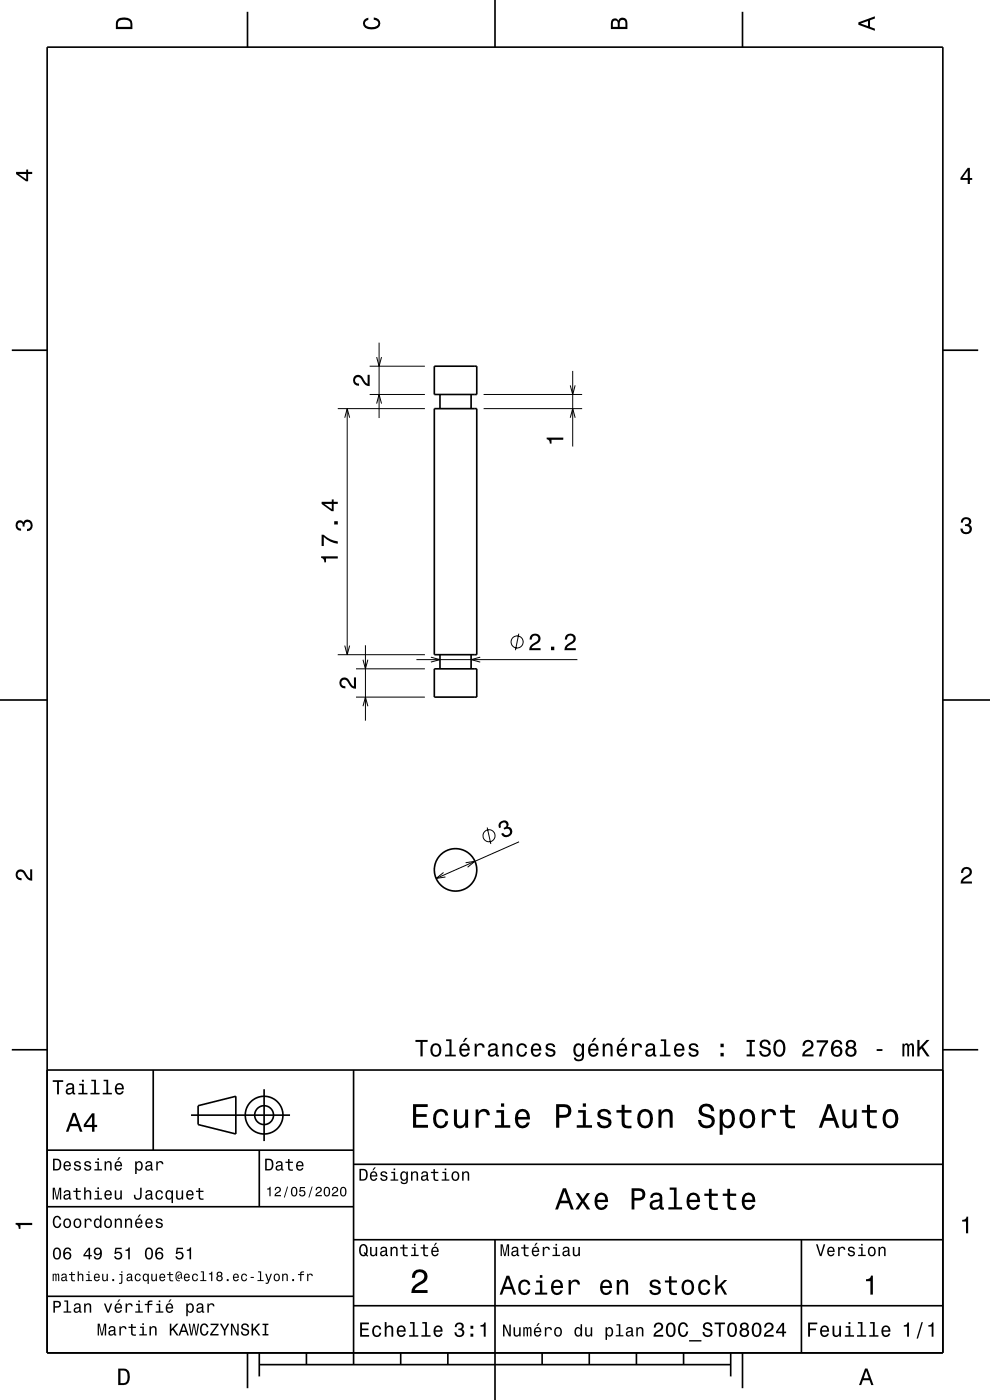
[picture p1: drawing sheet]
<svg xmlns="http://www.w3.org/2000/svg" width="210mm" height="297mm" viewBox="0 0 210 297" stroke-linecap="round" stroke-linejoin="round" font-family="sans-serif">
<g fill="none" stroke="#000" stroke-width=".21">
<path d="M78.4 77.7h11.7M79.9 75.8l.5 1.9 .5-1.9M80.4 72.7v16M121.5 78.7v16M71.6 86.7h18.5M73.1 88.6l.5-1.9 .6 1.9M73.6 86.7v52.2M78.4 83.7h11.7M79.9 85.6l.5-1.9 .5 1.9M102.6 83.7h20.9M102.6 86.7h20.9M121 88.6l.5-1.9 .5 1.9"/>
<path d="M121 81.8l.5 1.9 .5-1.9M71.6 138.9h18.5M73.1 137l.5 1.9 .6-1.9M77 140l.5 1.9 .5-1.9M77.5 136.9v16M88.3 139.9h34.2M91.4 139.4l1.9 .5-1.9 .6M101.9 139.4l-2 .5 2 .6M110 134.4l-.7 3.5M75.5 147.9h14.6M75.5 141.9h14.6M77 149.8l.5-1.9 .5 1.9"/>
<path d="M103.3 175.6l.8 3.4M110.1 178.6l-17.6 7.8M94.1 185.1l-1.6 1.3 2-.4M98.8 183l1.9-.3-1.5 1.3"/>
<circle cx="109.7" cy="136.2" r="1.28"/>
<circle cx="103.7" cy="177.3" r="1.28"/>
</g>
<g fill="none" stroke="#000" stroke-width=".35">
<path d="M10 10h190v277h-190zM52.5 2.5v7.5M105 0v10M157.5 2.5v7.5M2.5 74.3h7.5M92.1 77.7h9v6h-9zM200 74.3h7.5M92.1 86.7h9v52.2h-9zM93.3 83.7v3M99.9 83.7v3M93.3 138.9v3M99.9 138.9v3"/>
<path d="M0 148.5h10M92.1 141.9h9v6h-9zM200 148.5h10M2.5 222.7h7.5M10 227h190M32.5 227v17M40.5 236.6h21M42 234.6l8-2v8l-8-2zM56 231.1v11M75 227v62.5M200 222.7h7.5M10 244h65"/>
<path d="M10 256h65M55 244v12M75 247h125M10 275h65M75 277h125M75 263h125M105 263v34M170 263v24M52.5 287v7.5M55 289.5h100M55 287v5M65 287v2.5"/>
<path d="M85 287v2.5M95 287v2.5M115 287v2.5M125 287v2.5M135 287v2.5M145 287v2.5M155 287v5M157.5 287v7.5"/>
<circle cx="96.6" cy="184.5" r="4.5"/>
<circle cx="56" cy="236.6" r="2"/>
<circle cx="56" cy="236.6" r="4"/>
</g>
<g fill="#000">
<path d="M25 4a2.2 2.2 0 0 0-.4 2.2h3.5v-1.2a1.42 1.42 0 0 0-1.8-1.3zM25.3 4.4a2.13 2.13 0 0 1 2.3 .3l.1 1h-2.7l.1-1z" fill-rule="evenodd"/>
<path d="M77.3 4.2l.8-.4v.4a.7 .7 0 0 0-.7 .5 .7 .7 0 0 0 .4 .8 1.7 1.7 0 0 0 2.5-.5 .9 .9 0 0 0-1-.8v-.5a1.24 1.24 0 0 1 1.4 1.1 1.24 1.24 0 0 1-1.1 1.4 2.22 2.22 0 0 1-2.5-.7l-.1-.5z" fill-rule="evenodd"/>
<path d="M129.8 4.2l-.2 .7v1.3h3.5v-1.4a.98 .98 0 0 0-.8-1 .98 .98 0 0 0-1.1 .6 .83 .83 0 0 0-1.4-.2zM130.1 4.5a.54 .54 0 0 1 .7-.1 .54 .54 0 0 1 .2 .6v.7h-1zM131.6 4.4a.62 .62 0 0 1 .7-.1 .62 .62 0 0 1 .4 .6v.8h-1.2z" fill-rule="evenodd"/>
<path d="M182.1 4.7v.6l3.5 1.2v-.4l-1-.4v-1.4l1-.4v-.4zM182.6 5l1.5-.5v1z" fill-rule="evenodd"/>
<path d="M3.4 36.5v.4l2.1 1.6h.5v-1.6h.8v-.4h-.8v-.5h-.4v.5zM4 36.9h1.6v1.1z" fill-rule="evenodd"/>
<path d="M205.3 35.6l-1.6 2.1v.5h1.6v.8h.4v-.8h.5v-.4h-.5v-2.2zM205.3 36.2v1.6h-1.1z" fill-rule="evenodd"/>
<path d="M75.2 79.8a1.22 1.22 0 0 1 2 .8l.3 .5 .5 .3v-1.9h.4v2.4a1.8 1.8 0 0 1-1.7-1.4 .71 .71 0 0 0-.9-.5 .71 .71 0 0 0-.5 .9 .71 .71 0 0 0 .9 .5v.4a1.19 1.19 0 0 1-1.2-.6 1.19 1.19 0 0 1 .2-1.4z" fill-rule="evenodd"/>
<path d="M116 92.8h3.5v.5h-2.5v.8h-.4a.78 .78 0 0 0-.6-.9z" fill-rule="evenodd"/>
<path d="M3.6 110.6a.86 .86 0 0 1 1.4 .2 1.06 1.06 0 0 1 1.2-.5 1.06 1.06 0 0 1 .7 1.2 1.1 1.1 0 0 1-1.2 1.2v-.5a.71 .71 0 0 0 .8-1 .71 .71 0 0 0-1.3-.1v.6h-.4a.61 .61 0 0 0-.3-.8 .61 .61 0 0 0-.8 .3 .61 .61 0 0 0 .2 .8l.6 .1v.5a1.15 1.15 0 0 1-1.2-.7 1.15 1.15 0 0 1 .3-1.3z" fill-rule="evenodd"/>
<path d="M68.1 118v.4a.77 .77 0 0 1 .7 .9h.4v-.8h2.4v-.5zM68.2 113.4v2.4h.5v-1.9a5.2 5.2 0 0 0 2.9 1.5v-.6a5.3 5.3 0 0 1-3-1.4zM70.9 110.6v.7h.7v-.7zM68.2 106.5v.4l2.1 1.5h.5v-1.5h.8v-.4h-.8v-.5h-.4v.5zM68.8 106.9h1.6v1.1z" fill-rule="evenodd"/>
<path d="M204.1 110a1.08 1.08 0 0 1 1.4-.2 1.08 1.08 0 0 1 .4 1.3l-.3 .3a1.06 1.06 0 0 1 .5 1.2 1.06 1.06 0 0 1-1.2 .7 1.1 1.1 0 0 1-1.2-1.2h.5a.71 .71 0 0 0 1 .8 .71 .71 0 0 0 .1-1.3h-.6v-.4a.61 .61 0 0 0 .8-.3 .61 .61 0 0 0-.2-.8 .61 .61 0 0 0-.9 .2l-.1 .6h-.5z" fill-rule="evenodd"/>
<path d="M112.7 134.7l-.4 1h.5a.7 .7 0 0 1 .5-.9 .7 .7 0 0 1 .9 .5 .7 .7 0 0 1-.5 .9 1.8 1.8 0 0 0-1.4 1.7h2.4v-.4h-1.9a2.23 2.23 0 0 1 1.4-1.2 1.13 1.13 0 0 0 .1-1.6 1.13 1.13 0 0 0-1.6 0zM116.9 137.2v.7h.7v-.7zM120.1 134.7l-.3 1h.5a.7 .7 0 0 1 .5-.9 .7 .7 0 0 1 .8 .5 .7 .7 0 0 1-.5 .9 1.8 1.8 0 0 0-1.4 1.7h2.4v-.4h-1.9a2.23 2.23 0 0 1 1.5-1.2 1.13 1.13 0 0 0 .1-1.6 1.13 1.13 0 0 0-1.7 0z" fill-rule="evenodd"/>
<path d="M72.3 144a1.22 1.22 0 0 1 2 .8l.3 .5 .5 .3v-1.9h.4v2.4a1.8 1.8 0 0 1-1.7-1.4 .71 .71 0 0 0-.9-.5 .71 .71 0 0 0-.5 .9 .71 .71 0 0 0 .9 .5v.4a1.18 1.18 0 0 1-1.2-.6 1.18 1.18 0 0 1 .2-1.4z" fill-rule="evenodd"/>
<path d="M106 174.4a.97 .97 0 0 1 1.3-.3 .97 .97 0 0 1 .4 1.3 1.06 1.06 0 0 1 1 1 1.06 1.06 0 0 1-.8 1.1 1.1 1.1 0 0 1-1.6-.6l.4-.2a.71 .71 0 0 0 1.3 .3 .71 .71 0 0 0-.5-1.2l-.5 .2-.2-.4a.61 .61 0 0 0 .6-.5 .61 .61 0 0 0-.5-.7 .61 .61 0 0 0-.7 .5l.1 .6-.4 .2a1.06 1.06 0 0 1 .1-1.3z" fill-rule="evenodd"/>
<path d="M3.6 184.7a1.22 1.22 0 0 1 2 .8l.4 .5 .4 .3v-1.9h.4v2.4a1.8 1.8 0 0 1-1.7-1.4 .71 .71 0 0 0-.9-.5 .71 .71 0 0 0-.5 .9 .71 .71 0 0 0 .9 .5v.4a1.19 1.19 0 0 1-1.2-.6 1.19 1.19 0 0 1 .2-1.4z" fill-rule="evenodd"/>
<path d="M204.2 184.2a1.18 1.18 0 0 1 1.9 .3 1.18 1.18 0 0 1-1 1.7l-.5 .4-.3 .4h1.9v.4h-2.4a1.81 1.81 0 0 1 1.4-1.7 .71 .71 0 0 0 .5-.9 .71 .71 0 0 0-.9-.5 .71 .71 0 0 0-.5 .9h-.5z" fill-rule="evenodd"/>
<path d="M11.2 229.2v.3h.9v2.7h.4v-2.7h.9v-.3zM14.3 230l-.3 .5h.4a.47 .47 0 0 1 .6-.4 .47 .47 0 0 1 .3 .6l-.2 .1a.84 .84 0 0 0-1 .2 .84 .84 0 0 0 0 1.1 .9 .9 0 0 0 1.3-.2l.1 .2 .5 .1v-.3l-.3-.1v-.1v-1.2a.87 .87 0 0 0-.6-.7 .87 .87 0 0 0-.8 .2zM14.4 231.3l.9-.3a.66 .66 0 0 1-.1 .7 .66 .66 0 0 1-.8 .1zM16.8 229.9v.3h.6v1.6h-.8v.4h2v-.4h-.8v-1.9zM17.4 229.1v.4h.4v-.4zM19.4 229.1v.3h.6v2.4h-.8v.4h1.9v-.4h-.7v-2.7zM22 229.1v.3h.6v2.4h-.8v.4h1.9v-.4h-.7v-2.7zM24.6 230.1a1.32 1.32 0 0 0 .7 2.1 .9 .9 0 0 0 .9-.7h-.3l-.2 .3-.4 .1a.65 .65 0 0 1-.5-.8h1.5a1 1 0 0 0-.4-1.2 1 1 0 0 0-1.3 .2zM24.9 230.3a.57 .57 0 0 1 .7-.1 .57 .57 0 0 1 .3 .6h-1.1z" fill-rule="evenodd"/>
<path d="M87.6 234.2v5h3.2v-.6h-2.5v-1.7h2.2v-.6h-2.2v-1.5h2.4v-.6zM92.3 235.8a2.6 2.6 0 0 0 .5 3.4 1.59 1.59 0 0 0 2.3-1.3h-.6a.95 .95 0 0 1-.9 .9 .95 .95 0 0 1-1-.8 1.59 1.59 0 0 1 .9-2.2 .85 .85 0 0 1 .9 .9h.7a1.56 1.56 0 0 0-1.1-1.4 1.56 1.56 0 0 0-1.7 .5zM96.3 235.4v2.5a1.27 1.27 0 0 0 .9 1.4 1.27 1.27 0 0 0 1.5-.6v.5h.6v-3.8h-.6v2.2a.92 .92 0 0 1-.6 1.1 .92 .92 0 0 1-1.1-.4l-.1-2.9zM100.9 235.4v3.8h.6v-2.2a.95 .95 0 0 1 .5-1.1 .95 .95 0 0 1 1.2 .3l.1 .4h.6a1.28 1.28 0 0 0-1-1.3 1.28 1.28 0 0 0-1.4 .7v-.6zM105.3 235.5v.5h1v2.7h-1.3v.5h3.2v-.5h-1.3v-3.2zM106.3 234.1v.7h.6v-.7zM109.7 235.8a2.63 2.63 0 0 0 .4 3.4 1.58 1.58 0 0 0 2.2-1.1h-.6l-.3 .5-.5 .2a1.08 1.08 0 0 1-1-1.3h2.5a1.66 1.66 0 0 0-.7-2 1.66 1.66 0 0 0-2 .3zM110.2 236.1a.94 .94 0 0 1 1.1-.2 .94 .94 0 0 1 .5 1.1h-1.9zM118 234.2v5h.6v-2.1h.8a1.47 1.47 0 0 0 1.8-1.2 1.47 1.47 0 0 0-1.5-1.7zM118.6 234.9a1.6 1.6 0 0 1 1.9 .4 .86 .86 0 0 1-.1 .9 .86 .86 0 0 1-.9 .3h-.9zM122.6 235.5v.5h1v2.7h-1.3v.5h3.3v-.5h-1.3v-3.2zM123.6 234.1v.7h.7v-.7zM127.1 235.6a1.08 1.08 0 0 0-.3 1.2 1.08 1.08 0 0 0 1 .7l1.1 .3a.56 .56 0 0 1 .2 .6 .56 .56 0 0 1-.5 .4 .96 .96 0 0 1-1.4-.8h-.6a1.6 1.6 0 0 0 1.3 1.4 1.6 1.6 0 0 0 1.7-.8 1.12 1.12 0 0 0-1-1.6l-1.1-.3-.2-.4a.87 .87 0 0 1 .9-.5 .87 .87 0 0 1 .8 .6h.6a1.4 1.4 0 0 0-2.1-1.1zM131.9 234.4v1.1h-1.1v.5h1.1v2.6l.2 .4 .4 .3h1.4v-.5a.98 .98 0 0 1-1.4-.5v-2.3h1.4v-.5h-1.4v-1.1zM135.6 235.8a2.56 2.56 0 0 0 .5 3.4 1.72 1.72 0 0 0 1.8-.2 1.72 1.72 0 0 0 .6-1.7 1.7 1.7 0 0 0-.9-1.9 1.7 1.7 0 0 0-2 .4zM136.1 236.2a.96 .96 0 0 1 1-.4 .96 .96 0 0 1 .7 .9 1.59 1.59 0 0 1-1 2.1 1.19 1.19 0 0 1-1-1.5zM139.7 235.4v3.8h.6v-2.2a.97 .97 0 0 1 .5-1 .97 .97 0 0 1 1.1 .1l.2 .7v2.4h.6v-2.5a1.27 1.27 0 0 0-.9-1.4 1.27 1.27 0 0 0-1.5 .7v-.6zM148.6 234.5a1.38 1.38 0 0 0-.3 1.6 1.38 1.38 0 0 0 1.3 .8 1.26 1.26 0 0 1 1.4 1 1.15 1.15 0 0 1-1.3 .9 1.15 1.15 0 0 1-1-1.2h-.6a1.8 1.8 0 0 0 1.7 1.8 1.8 1.8 0 0 0 1.8-1.6 1.46 1.46 0 0 0-1.5-1.4 1.02 1.02 0 0 1-1.2-.9 .99 .99 0 0 1 1.1-.8 .99 .99 0 0 1 .9 1h.6a1.67 1.67 0 0 0-1-1.6 1.67 1.67 0 0 0-1.9 .4zM152.7 235.4v5.3h.6v-2a1.32 1.32 0 0 0 1.4 .7 1.32 1.32 0 0 0 1.1-1.2 2.43 2.43 0 0 0-.8-2.8 1.22 1.22 0 0 0-1.7 .6v-.6zM153.6 236.2a.89 .89 0 0 1 .9-.4 .89 .89 0 0 1 .7 .9 1.61 1.61 0 0 1-.9 2.1 1.19 1.19 0 0 1-1-1.5zM157.3 235.8a2.56 2.56 0 0 0 .5 3.4 1.72 1.72 0 0 0 1.8-.2 1.72 1.72 0 0 0 .6-1.7 1.7 1.7 0 0 0-.9-1.9 1.7 1.7 0 0 0-2 .4zM157.8 236.2a.96 .96 0 0 1 1-.4 .96 .96 0 0 1 .7 .9 1.59 1.59 0 0 1-1 2.1 1.19 1.19 0 0 1-1-1.5zM161.6 235.4v3.8h.6v-2.2a.95 .95 0 0 1 .6-1.1 .95 .95 0 0 1 1.1 .3l.1 .4h.6a1.28 1.28 0 0 0-1-1.3 1.28 1.28 0 0 0-1.4 .7v-.6zM166.6 234.4v1.1h-1.1v.5h1.1v2.6l.2 .4 .4 .3h1.4v-.5a.97 .97 0 0 1-1.4-.5v-2.3h1.4v-.5h-1.4v-1.1zM175.5 234.2l-1.8 5h.6l.6-1.4h2l.5 1.4h.7l-1.9-5zM175.9 235l.7 2.2h-1.5zM178.7 235.4v2.5a1.27 1.27 0 0 0 .9 1.4 1.27 1.27 0 0 0 1.5-.6v.5h.6v-3.8h-.6v2.2a.92 .92 0 0 1-.6 1.1 .92 .92 0 0 1-1.1-.4l-.1-2.9zM183.9 234.4v1.1h-1.1v.5h1.1v2.6l.2 .4 .5 .3h1.4v-.5a.97 .97 0 0 1-1.4-.5l-.1-2.3h1.5v-.5h-1.5v-1.1zM187.7 235.8a2.56 2.56 0 0 0 .5 3.4 1.72 1.72 0 0 0 1.8-.2 1.72 1.72 0 0 0 .6-1.7 1.7 1.7 0 0 0-.9-1.9 1.7 1.7 0 0 0-2 .4zM188.1 236.2a.96 .96 0 0 1 1-.4 .96 .96 0 0 1 .7 .9 1.58 1.58 0 0 1-.9 2.1 1.19 1.19 0 0 1-1-1.5z" fill-rule="evenodd"/>
<path d="M88.1 220.6v.4h1.1v3.1h.5v-3.1h1v-.4zM91.6 221.7a1.53 1.53 0 0 0 .9 2.5 1.48 1.48 0 0 0 1.1-1.4 1.48 1.48 0 0 0-1.1-1.5l-.5 .1zM91.9 222a.67 .67 0 0 1 .7-.3 .67 .67 0 0 1 .5 .6 1.11 1.11 0 0 1-.6 1.5 1.17 1.17 0 0 1-.6-1.8zM94.6 220.5v.4h.7v2.8h-.9v.4h2.3v-.4h-.9v-3.2zM98.7 220.2l-.5 .8h.3l.7-.8zM97.7 221.7a1.55 1.55 0 0 0 .8 2.5 1.06 1.06 0 0 0 1.1-.9h-.4l-.3 .4-.3 .1a.76 .76 0 0 1-.7-.9h1.7a1.17 1.17 0 0 0-.4-1.4 1.17 1.17 0 0 0-1.5 .2zM98.1 221.9a.66 .66 0 0 1 .8-.1 .66 .66 0 0 1 .3 .7h-1.3zM100.7 221.4v2.7h.4v-1.5a.66 .66 0 0 1 .4-.8 .66 .66 0 0 1 .8 .2l.1 .2h.4a.89 .89 0 0 0-.7-.9 .89 .89 0 0 0-1 .6v-.5zM103.8 221.5l-.2 .7h.4a.55 .55 0 0 1 .7-.5 .55 .55 0 0 1 .3 .7l-.2 .1a.98 .98 0 0 0-1.1 .3 .98 .98 0 0 0 0 1.2 1.06 1.06 0 0 0 1.5-.2l.1 .3h.5v-.3l-.2-.1v-.2v-1.4a1.02 1.02 0 0 0-1.8-.6zM104 223.1l1.1-.4a.77 .77 0 0 1-.2 .9 .77 .77 0 0 1-.9 .1l-.1-.3zM106.6 221.4v2.7h.4v-1.6a.64 .64 0 0 1 .4-.7 .64 .64 0 0 1 .8 .3l.1 2h.4v-1.8a.89 .89 0 0 0-.6-1 .89 .89 0 0 0-1.1 .5v-.4zM109.9 221.7a1.53 1.53 0 0 0 .8 2.5 1.07 1.07 0 0 0 1.1-1.1h-.4a.67 .67 0 0 1-.7 .7 .67 .67 0 0 1-.7-.6 1.11 1.11 0 0 1 .7-1.5 .6 .6 0 0 1 .7 .6h.4a1.09 1.09 0 0 0-.8-1 1.09 1.09 0 0 0-1.1 .4zM112.9 221.7a1.55 1.55 0 0 0 .8 2.5 1.06 1.06 0 0 0 1.1-.9h-.5l-.2 .4-.4 .1a.76 .76 0 0 1-.6-.9h1.7a1.17 1.17 0 0 0-.5-1.4 1.17 1.17 0 0 0-1.4 .2zM113.2 221.9a.66 .66 0 0 1 .8-.1 .66 .66 0 0 1 .4 .7h-1.3zM116 221.5a.76 .76 0 0 0-.2 .9 .76 .76 0 0 0 .7 .5l.9 .3a.63 .63 0 0 1-.6 .7 .63 .63 0 0 1-.7-.6h-.4a1.07 1.07 0 0 0 1.2 .9 1.07 1.07 0 0 0 .9-1.2l-.4-.4-1.1-.3a.54 .54 0 0 1 .4-.7 .54 .54 0 0 1 .6 .5h.5a1.03 1.03 0 0 0-.7-.8 1.03 1.03 0 0 0-1.1 .2zM121.9 221.7a1.57 1.57 0 0 0 .8 2.5l.4-.1 .4-.4a.73 .73 0 0 1-.4 1 .73 .73 0 0 1-.9-.3h-.5a1.1 1.1 0 0 0 1.3 .8 1.1 1.1 0 0 0 .9-1.2v-2.6h-.4v.4l-.4-.4a.9 .9 0 0 0-1.2 .3zM122.2 222a.63 .63 0 0 1 .7-.3 .63 .63 0 0 1 .5 .6 1.11 1.11 0 0 1-.7 1.5 1.19 1.19 0 0 1-.5-1.8zM126 220.2l-.5 .8h.3l.7-.8zM125 221.7a1.54 1.54 0 0 0 .8 2.5 1.05 1.05 0 0 0 1.1-.9h-.4l-.2 .4-.4 .1a.76 .76 0 0 1-.7-.9h1.8a1.16 1.16 0 0 0-.5-1.4 1.16 1.16 0 0 0-1.5 .2zM125.4 221.9a.66 .66 0 0 1 .8-.1 .66 .66 0 0 1 .3 .7h-1.3zM127.8 221.4v2.7h.5v-1.6a.64 .64 0 0 1 .4-.7 .64 .64 0 0 1 .8 .3v2h.4v-1.8a.89 .89 0 0 0-.6-1 .89 .89 0 0 0-1 .5v-.4zM132.1 220.2l-.5 .8h.3l.7-.8zM131.1 221.7a1.54 1.54 0 0 0 .8 2.5 1.06 1.06 0 0 0 1.1-.9h-.4l-.3 .4-.3 .1a.76 .76 0 0 1-.7-.9h1.7a1.17 1.17 0 0 0-.4-1.4 1.17 1.17 0 0 0-1.5 .2zM131.5 221.9a.66 .66 0 0 1 .8-.1 .66 .66 0 0 1 .3 .7h-1.3zM134.1 221.4v2.7h.4v-1.5a.66 .66 0 0 1 .4-.8 .66 .66 0 0 1 .8 .2l.1 .2h.4a.89 .89 0 0 0-.7-.9 .89 .89 0 0 0-1 .6v-.5zM137.2 221.5l-.2 .7h.4a.55 .55 0 0 1 .7-.5 .55 .55 0 0 1 .3 .7l-.2 .1a1 1 0 0 0-1 .2 1 1 0 0 0-.3 1 .94 .94 0 0 0 1.7 .1l.1 .3h.5v-.3l-.2-.1v-1.6a1.02 1.02 0 0 0-1.8-.6zM137.4 223.1l1.1-.4a.77 .77 0 0 1-.2 .9 .77 .77 0 0 1-.9 .1zM140.2 220.5v.4h.7v2.8h-.9v.4h2.2v-.4h-.9v-3.2zM143.3 221.7a1.55 1.55 0 0 0 .8 2.5 1.06 1.06 0 0 0 1-.9h-.4l-.2 .4-.4 .1a.76 .76 0 0 1-.7-.9h1.8a1.17 1.17 0 0 0-.5-1.4 1.17 1.17 0 0 0-1.4 .2zM143.6 221.9a.66 .66 0 0 1 .8-.1 .66 .66 0 0 1 .3 .7h-1.3zM146.3 221.5a.76 .76 0 0 0-.2 .9 .76 .76 0 0 0 .7 .5l.9 .3a.63 .63 0 0 1-.6 .7 .63 .63 0 0 1-.6-.6h-.5a1.07 1.07 0 0 0 1.2 .9 1.07 1.07 0 0 0 .9-1.2l-.4-.4-1.1-.3a.54 .54 0 0 1 .5-.7 .54 .54 0 0 1 .6 .5h.4a1.03 1.03 0 0 0-.7-.8 1.03 1.03 0 0 0-1.1 .2zM152.8 223.4v.7h.7v-.7zM152.8 221.4v.8h.7v-.8zM158.4 220.6v.4h.6v2.7h-.6v.4h1.7v-.4h-.6v-2.7h.6v-.4zM161.4 220.8a.96 .96 0 0 0-.2 1.1 .96 .96 0 0 0 .9 .6 .77 .77 0 0 1 .9 .9 .84 .84 0 0 1-.9 .3 .84 .84 0 0 1-.6-.7h-.5a1.21 1.21 0 0 0 1.5 1.2 1.21 1.21 0 0 0 .8-1.8l-1.2-.4a.58 .58 0 0 1-.4-.8 .58 .58 0 0 1 .8-.2l.4 .3 .1 .4h.4a1.16 1.16 0 0 0-.7-1.2 1.16 1.16 0 0 0-1.3 .3zM164.4 221a2.53 2.53 0 0 0 .4 3.1 1.21 1.21 0 0 0 1.7-1 1.93 1.93 0 0 0-.9-2.6l-.8 .1zM165 221l.3-.1a1.7 1.7 0 0 1 .4 2.8l-.4 .1a1.68 1.68 0 0 1-.3-2.8zM170.6 220.9l-.4 1h.5a.71 .71 0 0 1 .5-.9 .71 .71 0 0 1 .9 .5 .71 .71 0 0 1-.5 .9 1.8 1.8 0 0 0-1.4 1.7h2.4v-.4h-1.9a2.23 2.23 0 0 1 1.4-1.2 1.13 1.13 0 0 0 .1-1.7 1.13 1.13 0 0 0-1.6 .1zM173.2 220.7v.4h2a5.2 5.2 0 0 0-1.5 3h.5a5.2 5.2 0 0 1 1.5-3v-.4zM176.8 220.9l-.5 .8a1.75 1.75 0 0 0 1.2 2.5 1.15 1.15 0 0 0 1.2-1.6 1.15 1.15 0 0 0-2-.3 1.02 1.02 0 0 1 .9-1.3 .58 .58 0 0 1 .6 .6h.5a1.11 1.11 0 0 0-.8-1 1.11 1.11 0 0 0-1.1 .3zM176.7 223.1a.75 .75 0 0 1 1.5 0 .75 .75 0 0 1-1.5 0zM179.7 220.8a.83 .83 0 0 0 .2 1.4 1.11 1.11 0 0 0-.5 1.6 1.11 1.11 0 0 0 1.6 .3 1.03 1.03 0 0 0 .7-.9 1.03 1.03 0 0 0-.6-1 .89 .89 0 0 0 .4-1.1 .89 .89 0 0 0-1-.5zM179.8 223.1a.71 .71 0 0 1 1.4 0 .71 .71 0 0 1-1.4 0zM179.9 221.6a.6 .6 0 0 1 1.2 0 .6 .6 0 0 1-1.2 0zM186 222.6v.4h1.2v-.4zM191.4 221.4v2.7h.4l.1-2.1 .2-.3h.2l.1 .3 .1 2.1h.3l.1-2.1 .3-.3 .2 .1 .1 .4v1.9h.4v-1.9a.69 .69 0 0 0-.6-.9l-.5 .4-.2-.3-.3-.1-.5 .4v-.3zM194.6 220.6v3.5h.5v-1.2l.4-.5 1.1 1.7h.6l-1.4-2 1.4-1.5h-.6l-1.5 1.6v-1.6z" fill-rule="evenodd"/>
<path d="M3.3 259.4h3.5v.5h-2.5v.8h-.3a.77 .77 0 0 0-.7-.9z" fill-rule="evenodd"/>
<path d="M11.2 252v2.5h.3v-2.3l.4 2.3h.3l.5-2.3v2.3h.3v-2.5h-.5l-.4 2.2-.5-2.2zM13.7 252.6l-.2 .5h.3a.39 .39 0 0 1 .5-.4 .39 .39 0 0 1 .3 .6h-.2a.65 .65 0 0 0-.9 .4 .65 .65 0 0 0 .5 .8l.7-.3v.2l.4 .1v-.3h-.1l-.1-1.1a.72 .72 0 0 0-.4-.6 .72 .72 0 0 0-.8 .1zM13.8 253.7l.8-.2a.55 .55 0 0 1-.1 .6 .55 .55 0 0 1-.7 .1zM16.1 252v.6h-.5v.3h.5v1.3a.75 .75 0 0 0 1 .3v-.3a.48 .48 0 0 1-.7-.2v-1.1h.7v-.3h-.7v-.6zM17.8 251.9v2.6h.4v-1.1a.45 .45 0 0 1 .3-.7 .45 .45 0 0 1 .5 .6v1.2h.3v-1.3a.63 .63 0 0 0-.4-.7 .63 .63 0 0 0-.7 .3v-.9zM20.2 252.6v.3h.5v1.3h-.7v.3h1.6v-.3h-.6v-1.6zM20.7 251.9v.3h.3v-.3zM22.3 252.7a1.04 1.04 0 0 0-.1 1.2 1.04 1.04 0 0 0 1 .6l.5-.6h-.3l-.4 .4a.54 .54 0 0 1-.5-.7h1.2a.83 .83 0 0 0-.3-1 .83 .83 0 0 0-1.1 .1zM22.6 252.9l.1-.1a.48 .48 0 0 1 .5 .1 .48 .48 0 0 1 .2 .4h-.9zM24.3 252.5v1.3a.63 .63 0 0 0 .5 .7 .63 .63 0 0 0 .7-.3v.3h.3v-2h-.3v1.2a.46 .46 0 0 1-.3 .5 .46 .46 0 0 1-.5-.2v-1.5zM29.7 252v1.6a.53 .53 0 0 1-.6 .6 .53 .53 0 0 1-.4-.7h-.3a.84 .84 0 0 0 .7 1.1 .84 .84 0 0 0 .9-.9v-1.7zM31.1 252.6l-.2 .5h.3a.39 .39 0 0 1 .4-.4 .39 .39 0 0 1 .3 .6h-.1a.65 .65 0 0 0-1 .4 .65 .65 0 0 0 .6 .8l.6-.3 .1 .2 .4 .1v-.3h-.2v-1.1a.72 .72 0 0 0-.5-.6 .72 .72 0 0 0-.7 .1zM31.2 253.7l.8-.2a.55 .55 0 0 1-.2 .6 .55 .55 0 0 1-.6 .1zM33.2 252.7a1.04 1.04 0 0 0-.2 1.2 1.04 1.04 0 0 0 1.1 .6l.4-.4 .1-.3h-.3l-.3 .4a.73 .73 0 0 1-.7-.7 .73 .73 0 0 1 .7-.7l.3 .4h.3a.78 .78 0 0 0-.6-.7 .78 .78 0 0 0-.8 .2zM35.3 252.7a1.07 1.07 0 0 0-.2 1.1 1.07 1.07 0 0 0 .9 .7l.4-.3v1h.3v-2.7h-.3v.3l-.3-.2a.65 .65 0 0 0-.8 .1zM35.5 252.9a.44 .44 0 0 1 .5-.1 .44 .44 0 0 1 .3 .4 .65 .65 0 0 1 .1 .7 .65 .65 0 0 1-.7 .3 .98 .98 0 0 1-.2-1.3zM37.4 252.5v1.3a.63 .63 0 0 0 .4 .7 .63 .63 0 0 0 .8-.3v.3h.3v-2h-.4v1.2a.46 .46 0 0 1-.2 .5 .46 .46 0 0 1-.6-.2v-1.5zM39.7 252.7a1.04 1.04 0 0 0-.2 1.2 1.04 1.04 0 0 0 1 .6l.5-.6h-.3l-.4 .4a.54 .54 0 0 1-.5-.7h1.3a.83 .83 0 0 0-.4-1 .83 .83 0 0 0-1 .1zM39.9 252.9l.2-.1a.48 .48 0 0 1 .5 .1 .48 .48 0 0 1 .1 .4h-.9zM42.1 252v.6h-.5v.3h.5v1.3a.75 .75 0 0 0 1.1 .3v-.3l-.7-.1-.1-.3v-.9h.8v-.3h-.8v-.6z" fill-rule="evenodd"/>
<path d="M11.3 245.8v2.5h.8a1.37 1.37 0 0 0 .7-2.2 1.56 1.56 0 0 0-1.5-.3zM11.6 246.1a.98 .98 0 0 1 1.1 .7 .98 .98 0 0 1-.6 1.2h-.5zM13.7 246.6a1.04 1.04 0 0 0-.2 1.2 1.04 1.04 0 0 0 1 .5l.5-.5h-.3l-.4 .3a.54 .54 0 0 1-.5-.7h1.3a.83 .83 0 0 0-.4-.9 .83 .83 0 0 0-1 .1zM13.9 246.7l.2-.1a.48 .48 0 0 1 .5 .1 .48 .48 0 0 1 .1 .5h-.9zM15.9 246.5l-.2 .1a.68 .68 0 0 0 .9 .9l.2 .1a.43 .43 0 0 1-.4 .5 .43 .43 0 0 1-.4-.4h-.3a.74 .74 0 0 0 .9 .7 .74 .74 0 0 0 .5-1l-1-.4a.38 .38 0 0 1 .3-.5 .38 .38 0 0 1 .4 .4h.3a.77 .77 0 0 0-1.2-.4zM18 246.5l-.1 .1a.68 .68 0 0 0 .9 .9l.2 .1a.43 .43 0 0 1-.4 .5 .43 .43 0 0 1-.5-.4h-.3a.74 .74 0 0 0 .9 .7 .74 .74 0 0 0 .5-1l-.9-.4a.38 .38 0 0 1 .3-.5 .38 .38 0 0 1 .4 .4h.3a.78 .78 0 0 0-1.3-.4zM20.2 246.4v.3h.5v1.3h-.7v.3h1.6v-.3h-.6v-1.6zM20.7 245.7v.4h.3v-.4zM22.2 246.4v1.9h.3v-1.1a.45 .45 0 0 1 .4-.6 .45 .45 0 0 1 .5 .5v1.2h.3v-1.3a.63 .63 0 0 0-.5-.7 .63 .63 0 0 0-.7 .4v-.3zM25.2 245.5l-.4 .6h.3l.5-.6zM24.5 246.6a1.04 1.04 0 0 0-.2 1.2 1.04 1.04 0 0 0 1.1 .5l.5-.5h-.4l-.4 .3a.54 .54 0 0 1-.5-.7h1.3a.83 .83 0 0 0-.4-.9 .83 .83 0 0 0-1 .1zM24.8 246.7l.1-.1a.48 .48 0 0 1 .5 .1 .48 .48 0 0 1 .2 .5h-1zM28.7 246.4v2.7h.3v-1.1a.66 .66 0 0 0 .7 .4 .66 .66 0 0 0 .5-.6 .91 .91 0 0 0 0-1.1 .91 .91 0 0 0-1-.3l-.2 .3v-.3zM29.1 246.8a.45 .45 0 0 1 .5-.2 .45 .45 0 0 1 .3 .4l.1 .3a.6 .6 0 0 1-.5 .8 .85 .85 0 0 1-.4-1.3zM31.1 246.5l-.2 .4h.3a.39 .39 0 0 1 .4-.3 .39 .39 0 0 1 .3 .5h-.1a.65 .65 0 0 0-1 .4 .65 .65 0 0 0 .6 .9l.6-.3 .1 .2h.4v-.2l-.2-.1v-1.1a.72 .72 0 0 0-.5-.6 .72 .72 0 0 0-.7 .2zM31.2 247.6l.8-.3a.55 .55 0 0 1-.2 .6 .55 .55 0 0 1-.6 .1zM33.1 246.4v1.9h.4v-1.1a.47 .47 0 0 1 .2-.6 .47 .47 0 0 1 .6 .2v.2h.4a.64 .64 0 0 0-.5-.7 .64 .64 0 0 0-.8 .4v-.3z" fill-rule="evenodd"/>
<path d="M11.4 258.2a1.45 1.45 0 0 0 .7 2.3 .94 .94 0 0 0 .9-1h-.3a.59 .59 0 0 1-.8 .7 1.3 1.3 0 0 1 .2-2l.3 .1 .2 .4h.4a.85 .85 0 0 0-.6-.8 .85 .85 0 0 0-1 .3zM13.6 258.7a1.04 1.04 0 0 0-.1 1.3 1.04 1.04 0 0 0 1.1 .5 1.04 1.04 0 0 0 .5-1.3 1.04 1.04 0 0 0-1.2-.7zM13.9 258.9a.48 .48 0 0 1 .5-.1 .48 .48 0 0 1 .3 .4 .66 .66 0 0 1 0 .7 .66 .66 0 0 1-.7 .3 .97 .97 0 0 1-.1-1.3zM15.8 258.7a1.04 1.04 0 0 0-.2 1.3 1.04 1.04 0 0 0 1.2 .5 1.04 1.04 0 0 0 .5-1.3 1.04 1.04 0 0 0-1.2-.7zM16 258.9a.48 .48 0 0 1 .6-.1 .48 .48 0 0 1 .3 .4 .66 .66 0 0 1 0 .7 .66 .66 0 0 1-.7 .3 .97 .97 0 0 1-.2-1.3zM18 258.5v2h.3v-1.1a.47 .47 0 0 1 .2-.6 .47 .47 0 0 1 .6 .2l.1 .1h.3a.64 .64 0 0 0-.5-.6 .64 .64 0 0 0-.7 .4v-.4zM20.1 258.7a1.07 1.07 0 0 0-.2 1.1 1.07 1.07 0 0 0 .9 .7l.4-.3v.3h.3v-2.6h-.3v.9a.64 .64 0 0 0-1.1-.1zM20.4 258.9a.44 .44 0 0 1 .4-.1 .44 .44 0 0 1 .4 .4 .65 .65 0 0 1 0 .7 .65 .65 0 0 1-.7 .3 .98 .98 0 0 1-.1-1.3zM22.3 258.7a1.04 1.04 0 0 0-.1 1.3 1.04 1.04 0 0 0 1.1 .5 1.04 1.04 0 0 0 .5-1.3 1.04 1.04 0 0 0-1.2-.7zM22.5 258.9a.48 .48 0 0 1 .6-.1 .48 .48 0 0 1 .3 .4 .66 .66 0 0 1 0 .7 .66 .66 0 0 1-.7 .3 .97 .97 0 0 1-.2-1.3zM24.3 258.5v2h.4v-1.1a.45 .45 0 0 1 .3-.7 .45 .45 0 0 1 .5 .6v1.2h.4v-1.3a.63 .63 0 0 0-.5-.7 .63 .63 0 0 0-.7 .3v-.3zM26.5 258.5v2h.3v-1.1a.45 .45 0 0 1 .4-.7 .45 .45 0 0 1 .5 .6v1.2h.3v-1.3a.63 .63 0 0 0-.4-.7 .63 .63 0 0 0-.8 .3v-.3zM29.5 257.7l-.3 .6h.2l.5-.6zM28.9 258.7a1.04 1.04 0 0 0-.2 1.2 1.04 1.04 0 0 0 1 .6l.5-.6h-.3l-.4 .4a.54 .54 0 0 1-.5-.7h1.2a.83 .83 0 0 0-.3-1 .83 .83 0 0 0-1 .1zM29.1 258.9l.1-.1a.48 .48 0 0 1 .5 .1 .48 .48 0 0 1 .2 .4h-.9zM31 258.7a1.04 1.04 0 0 0-.2 1.2 1.04 1.04 0 0 0 1.1 .6l.5-.6h-.3a.49 .49 0 0 1-.7 .3 .49 .49 0 0 1-.3-.6h1.3a.83 .83 0 0 0-.3-1 .83 .83 0 0 0-1.1 .1zM31.3 258.9l.1-.1a.48 .48 0 0 1 .5 .1 .48 .48 0 0 1 .2 .4h-1zM33.2 258.6l-.1 .2a.69 .69 0 0 0 .8 .9l.3 .1a.43 .43 0 0 1-.4 .5 .43 .43 0 0 1-.5-.4h-.3a.74 .74 0 0 0 .9 .7 .74 .74 0 0 0 .5-1.1l-1-.3a.38 .38 0 0 1 .3-.5 .38 .38 0 0 1 .5 .3h.3a.78 .78 0 0 0-1.3-.4z" fill-rule="evenodd"/>
<path d="M15.4 236.1l-1.4 4h.5l.4-1.2h1.6l.5 1.2h.5l-1.5-4zM15.7 236.7l.7 1.7h-1.3zM19.5 236.2l-1.7 2.4v.5h1.7v1h.5v-1h.6v-.5h-.6v-2.4zM19.5 236.9v1.7h-1.3z" fill-rule="evenodd"/>
<path d="M56.2 245.8v2.5h.9a1.37 1.37 0 0 0 .7-2.2 1.55 1.55 0 0 0-1.6-.3zM56.6 246.1a.98 .98 0 0 1 1.1 .7 .98 .98 0 0 1-.6 1.2h-.5zM58.7 246.5l-.2 .4h.3a.39 .39 0 0 1 .5-.3 .39 .39 0 0 1 .3 .5h-.2a.65 .65 0 0 0-.9 .4 .65 .65 0 0 0 .5 .9l.7-.3v.2h.4v-.2l-.1-.1-.1-1.1a.72 .72 0 0 0-.4-.6 .72 .72 0 0 0-.8 .2zM58.8 247.6l.8-.3a.55 .55 0 0 1-.1 .6 .55 .55 0 0 1-.7 .1zM61.1 245.9v.5h-.5v.3h.5v1.3a.75 .75 0 0 0 1 .4v-.3l-.6-.1-.1-.4v-.9h.7v-.3h-.7v-.5zM63 246.6a1.04 1.04 0 0 0-.2 1.2 1.04 1.04 0 0 0 1.1 .5l.5-.5h-.4l-.4 .3a.54 .54 0 0 1-.5-.7h1.3a.83 .83 0 0 0-.4-.9 .83 .83 0 0 0-1 .1zM63.3 246.7l.1-.1a.47 .47 0 0 1 .5 .1 .47 .47 0 0 1 .2 .5h-1z" fill-rule="evenodd"/>
<path d="M56.7 252.1v.3h.4v1.4h.3v-2zM58.5 251.9l-.2 .6h.2a.4 .4 0 0 1 .3-.5 .4 .4 0 0 1 .5 .3 .4 .4 0 0 1-.3 .5l-.1 .1a.94 .94 0 0 0-.7 .9h1.4v-.3h-1.1l.5-.4a.67 .67 0 0 0 .5-1 .67 .67 0 0 0-1-.2zM60.9 251.7l-.7 2.3h.2l.7-2.3zM61.9 252a1.16 1.16 0 0 0 .5 1.8 1.16 1.16 0 0 0 .5-1.8 .63 .63 0 0 0-1 0zM62.2 252.1l.2-.1a.98 .98 0 0 1 0 1.6l-.2-.1-.2-.4v-.6zM63.6 251.8l-.1 1.1h.2a.46 .46 0 0 1 .7-.2 .46 .46 0 0 1 0 .8 .46 .46 0 0 1-.7-.2h-.3a.69 .69 0 0 0 .9 .6 .69 .69 0 0 0 .4-1 .69 .69 0 0 0-1-.3l.1-.5h.9v-.3zM66.1 251.7l-.7 2.3h.2l.7-2.3zM67.1 251.9l-.2 .6h.3a.4 .4 0 0 1 .3-.5 .4 .4 0 0 1 .5 .3 .4 .4 0 0 1-.3 .5l-.2 .1a.94 .94 0 0 0-.6 .9h1.4v-.3h-1.1l.5-.4a.67 .67 0 0 0 .5-1 .67 .67 0 0 0-1.1-.2zM68.8 252a1.16 1.16 0 0 0 .5 1.8 1.16 1.16 0 0 0 .5-1.8 .63 .63 0 0 0-1 0zM69.1 252.1l.2-.1a.98 .98 0 0 1 0 1.6l-.2-.1-.2-.4v-.6zM70.6 251.9l-.2 .6h.3a.4 .4 0 0 1 .3-.5 .4 .4 0 0 1 .5 .3 .4 .4 0 0 1-.3 .5l-.2 .1a.93 .93 0 0 0-.6 .9h1.3v-.3h-1l.4-.4a.67 .67 0 0 0 .6-1 .67 .67 0 0 0-1.1-.2zM72.3 252a1.16 1.16 0 0 0 .5 1.8 1.16 1.16 0 0 0 .5-1.8 .63 .63 0 0 0-1 0zM72.6 252.1l.2-.1a.98 .98 0 0 1 0 1.6l-.2-.1-.2-.4v-.6z" fill-rule="evenodd"/>
<path d="M76.2 248v2.5h.9a1.37 1.37 0 0 0 .7-2.2 1.58 1.58 0 0 0-1.6-.3zM76.6 248.3a.98 .98 0 0 1 1.1 .7 .98 .98 0 0 1-.6 1.2h-.5zM79.4 247.7l-.4 .6h.2l.5-.6zM78.7 248.7a1.04 1.04 0 0 0-.2 1.2 1.04 1.04 0 0 0 1 .6l.5-.6h-.3l-.4 .4a.54 .54 0 0 1-.5-.7h1.3a.83 .83 0 0 0-.4-1 .83 .83 0 0 0-1 .1zM78.9 248.9l.2-.1a.47 .47 0 0 1 .5 .1 .47 .47 0 0 1 .1 .4h-.9zM80.9 248.6l-.2 .2a.69 .69 0 0 0 .9 .9l.2 .1a.43 .43 0 0 1-.4 .5 .43 .43 0 0 1-.4-.4h-.3a.74 .74 0 0 0 .9 .7 .74 .74 0 0 0 .5-1.1l-1-.3a.38 .38 0 0 1 .3-.5 .38 .38 0 0 1 .4 .4l.3-.1a.78 .78 0 0 0-1.2-.4zM83 248.6v.3h.5v1.3h-.7v.3h1.7v-.3h-.7v-1.6zM83.5 247.9v.3h.3v-.3zM85.1 248.7a1.06 1.06 0 0 0-.2 1.1 1.06 1.06 0 0 0 .9 .7l.4-.3a.52 .52 0 0 1-.2 .7 .52 .52 0 0 1-.7-.3h-.3a.78 .78 0 0 0 .9 .6 .78 .78 0 0 0 .6-.8v-1.9h-.3v.3l-.2-.2a.64 .64 0 0 0-.9 .1zM85.4 248.9a.45 .45 0 0 1 .4-.1 .45 .45 0 0 1 .4 .4 .65 .65 0 0 1 0 .7 .65 .65 0 0 1-.7 .3l-.2-.4zM87.2 248.5v2h.3v-1.1a.45 .45 0 0 1 .3-.6 .45 .45 0 0 1 .5 .2l.1 1.5h.3v-1.3a.63 .63 0 0 0-.5-.7 .63 .63 0 0 0-.7 .3v-.3zM89.6 248.6l-.2 .5h.3a.39 .39 0 0 1 .4-.4 .39 .39 0 0 1 .3 .6h-.1a.65 .65 0 0 0-1 .4 .65 .65 0 0 0 .6 .8l.6-.3 .1 .2 .4 .1v-.3h-.2v-1.1a.73 .73 0 0 0-1.2-.5zM89.7 249.7l.8-.2a.55 .55 0 0 1-.2 .6 .55 .55 0 0 1-.6 .1zM91.9 248v.6h-.5v.3h.5l.1 1.3a.75 .75 0 0 0 1 .3v-.3l-.7-.1v-.3v-.9h.7v-.3h-.7v-.6zM93.8 248.6v.3h.5v1.3h-.6v.3h1.6v-.3h-.6v-1.6zM94.3 247.9v.3h.4v-.3zM96 248.7a1.04 1.04 0 0 0-.2 1.3 1.04 1.04 0 0 0 1.2 .5 1.04 1.04 0 0 0 .4-1.3 1.04 1.04 0 0 0-1.2-.7zM96.2 248.9a.48 .48 0 0 1 .5-.1 .48 .48 0 0 1 .4 .4 .66 .66 0 0 1 0 .7 .66 .66 0 0 1-.7 .3 .97 .97 0 0 1-.2-1.3zM98 248.5v2h.3v-1.1a.49 .49 0 0 1 .3-.6 .49 .49 0 0 1 .5 .1l.1 1.6h.3v-1.3a.63 .63 0 0 0-.4-.7 .63 .63 0 0 0-.8 .3v-.3z" fill-rule="evenodd"/>
<path d="M119.4 252.1l-1.6 4.5h.6l.4-1.3h1.8l.5 1.3h.6l-1.6-4.5zM119.7 252.7l.7 2h-1.4zM122.1 253.1l1.2 1.7-1.3 1.8h.7l.9-1.4 .9 1.4h.7l-1.2-1.8 1.1-1.7h-.6l-.9 1.3-.8-1.3zM126.5 253.5a1.98 1.98 0 0 0 1 3.2 1.37 1.37 0 0 0 1.4-1.1h-.5l-.3 .4-.5 .2a.97 .97 0 0 1-.9-1.2h2.3a1.5 1.5 0 0 0-.6-1.7 1.5 1.5 0 0 0-1.9 .2zM126.9 253.7a.85 .85 0 0 1 1.1-.1 .85 .85 0 0 1 .4 .9h-1.7zM134 252.1v4.5h.6v-1.9a1.97 1.97 0 0 0 2.2-.7 1.3 1.3 0 0 0-1.3-1.9zM134.6 252.6a1.44 1.44 0 0 1 1.6 .4 .78 .78 0 0 1-.1 .9 .78 .78 0 0 1-.8 .2h-.7zM138.3 253.3l-.4 .8h.6a.71 .71 0 0 1 .8-.7 .71 .71 0 0 1 .5 1l-.3 .1a1.46 1.46 0 0 0-1.7 1.2 .93 .93 0 0 0 1 1l.6-.1 .6-.5 .1 .4 .7 .1v-.4l-.3-.1v-2.1a1.31 1.31 0 0 0-2.2-.7zM138.5 255.2l1.4-.4a.99 .99 0 0 1-.2 1.1 .99 .99 0 0 1-1.2 .2l-.1-.5zM142.1 251.9v.5h.8v3.7h-1.1v.5h2.9v-.5h-1.2v-4.2zM146 253.5a1.99 1.99 0 0 0 1 3.2 1.37 1.37 0 0 0 1.4-1.1h-.5l-.3 .4-.5 .2a.97 .97 0 0 1-.9-1.2h2.3a1.5 1.5 0 0 0-.6-1.8 1.5 1.5 0 0 0-1.9 .3zM146.5 253.7a.85 .85 0 0 1 1-.1 .85 .85 0 0 1 .4 .9h-1.7zM150.4 252.2v1h-1v.5h1v2.3a1.35 1.35 0 0 0 1.9 .7v-.5a.88 .88 0 0 1-1.3-.5v-2h1.3v-.5h-1.3v-1zM154.3 252.2v1h-1v.5h1v2.3a1.34 1.34 0 0 0 1.9 .7v-.5a.88 .88 0 0 1-1.3-.5v-2h1.3v-.5h-1.3v-1zM157.7 253.5a1.98 1.98 0 0 0 1 3.2 1.37 1.37 0 0 0 1.5-1.1h-.6l-.3 .4-.5 .2a.97 .97 0 0 1-.9-1.2h2.3a1.5 1.5 0 0 0-.6-1.7 1.5 1.5 0 0 0-1.9 .2zM158.2 253.7a.85 .85 0 0 1 1-.1 .85 .85 0 0 1 .4 .9h-1.7z" fill-rule="evenodd"/>
<path d="M11.2 270.2v1.6h.2v-1.2l.2-.2 .2 .2v1.2h.2v-1.2l.2-.2 .1 .3v1.1h.3v-1.3l-.2-.3-.4 .2-.3-.2-.3 .2v-.2zM13.2 270.3l-.2 .4h.2a.32 .32 0 0 1 .4-.3 .32 .32 0 0 1 .2 .4 .61 .61 0 0 0-.7 .2 .61 .61 0 0 0 0 .7 .6 .6 0 0 0 .8-.1l.1 .1 .3 .1-.1-.2-.1-1a.58 .58 0 0 0-.3-.4 .58 .58 0 0 0-.6 .1zM13.3 271.2l.6-.2v.2a.34 .34 0 0 1-.3 .4 .34 .34 0 0 1-.4-.4zM15.1 269.8v.5h-.5v.2h.5v1a.6 .6 0 0 0 .8 .3v-.2l-.5-.1-.1-.3v-.7h.6v-.2h-.6v-.5zM16.5 269.7v2.1h.2l.1-1.1 .3-.3 .3 .2v1.2h.3v-1a.5 .5 0 0 0-.4-.6 .5 .5 0 0 0-.6 .3v-.8zM18.3 270.3v.2h.4v1.1h-.5v.2h1.3v-.2h-.5v-1.3zM18.7 269.7v.3h.3v-.3zM20.1 270.4a.83 .83 0 0 0-.2 .9 .83 .83 0 0 0 .9 .5l.4-.5-.8 .3-.2-.5h1v-.1a.64 .64 0 0 0-.4-.8 .64 .64 0 0 0-.7 .2zM20.3 270.5l.4-.1 .2 .5h-.7zM21.7 270.2v1a.51 .51 0 0 0 .3 .6 .51 .51 0 0 0 .6-.3v.3h.3v-1.6h-.3v1.1l-.4 .3-.3-.2v-1.2zM23.8 271.3v.5h.4v-.5zM25.3 270.3v.2h.4v1.4v.2h-.4v.3a.49 .49 0 0 0 .7-.5v-1.6zM25.7 269.7v.3h.3v-.3zM27 270.3l-.1 .4h.2a.32 .32 0 0 1 .4-.3 .32 .32 0 0 1 .2 .4 .61 .61 0 0 0-.7 .2 .61 .61 0 0 0 0 .7 .6 .6 0 0 0 .8-.1l.1 .1 .3 .1-.2-.2v-1a.58 .58 0 0 0-.4-.4 .58 .58 0 0 0-.6 .1zM27.1 271.2l.7-.2v.2a.34 .34 0 0 1-.4 .4 .34 .34 0 0 1-.3-.4zM28.7 270.4a.83 .83 0 0 0-.1 1 .83 .83 0 0 0 .9 .4l.4-.6h-.3l-.2 .4a.58 .58 0 0 1-.6-.6 .58 .58 0 0 1 .6-.6l.2 .3h.3a.62 .62 0 0 0-.5-.5 .62 .62 0 0 0-.7 .2zM30.4 270.4a.85 .85 0 0 0-.1 .9 .85 .85 0 0 0 .7 .5l.3-.3v.9h.3v-2.2h-.3v.3l-.4-.3zM30.6 270.6l.1-.2a.56 .56 0 0 1 .6 .6 .56 .56 0 0 1-.6 .6l-.2-.3zM32.1 270.2v1a.51 .51 0 0 0 .3 .6 .51 .51 0 0 0 .6-.3v.3h.3v-1.6h-.3v1.1l-.4 .3-.3-.2v-1.2zM34 270.4a.83 .83 0 0 0-.2 .9 .83 .83 0 0 0 .8 .5l.4-.5-.7 .3-.3-.5h1.1v-.1a.64 .64 0 0 0-.4-.8 .64 .64 0 0 0-.7 .2zM34.2 270.5l.4-.1 .2 .5h-.8zM35.9 269.8v.5h-.4v.2h.4v1a.6 .6 0 0 0 .8 .3v-.2l-.5-.1v-.3v-.7h.5v-.2h-.5v-.5zM37.5 269.9a1.51 1.51 0 0 0 .1 1.9h.6v-.2a.49 .49 0 0 1-.7-.4 .96 .96 0 0 1 .4-1.3l.4 .1 .1 .3a.65 .65 0 0 0-.7 .9l.3 .1 .4-.2v.1l.3 .1-.1-.3a.96 .96 0 0 0-.6-1.3zM37.9 270.7l.5-.2-.1 .5-.4 .1zM39.2 270.4a.83 .83 0 0 0-.2 .9 .83 .83 0 0 0 .8 .5l.4-.5-.7 .3-.2-.5h1v-.1a.64 .64 0 0 0-.4-.8 .64 .64 0 0 0-.7 .2zM39.4 270.5l.4-.1 .2 .5h-.7zM40.9 270.4a.83 .83 0 0 0-.1 1 .83 .83 0 0 0 .8 .4l.4-.6h-.2l-.3 .4a.58 .58 0 0 1-.5-.6 .58 .58 0 0 1 .5-.6l.2 .3h.3a.63 .63 0 0 0-.4-.5 .63 .63 0 0 0-.7 .2zM42.6 269.7v.2h.4v1.7h-.5v.2h1.3v-.2h-.5v-1.9zM44.3 270.1v.3h.5v1.4h.2v-2zM46.1 269.9l-.1 .5 .2 .3a.62 .62 0 0 0-.1 .9 .62 .62 0 0 0 .9 0 .62 .62 0 0 0-.1-.9 .55 .55 0 0 0 .2-.8 .55 .55 0 0 0-.8-.1zM46.2 271.2a.41 .41 0 0 1 .8 0 .41 .41 0 0 1-.8 0zM46.2 270.3a.35 .35 0 0 1 .7 0 .35 .35 0 0 1-.7 0zM48.1 271.3v.5h.4v-.5zM49.6 270.4a.83 .83 0 0 0-.2 .9 .83 .83 0 0 0 .8 .5l.4-.5-.7 .3-.2-.5h1v-.1a.64 .64 0 0 0-.4-.8 .64 .64 0 0 0-.7 .2zM49.8 270.5l.4-.1 .2 .5h-.7zM51.3 270.4a.83 .83 0 0 0-.1 1 .83 .83 0 0 0 .8 .4l.4-.6h-.2l-.3 .4a.58 .58 0 0 1-.5-.6 .58 .58 0 0 1 .5-.6l.3 .3h.2a.62 .62 0 0 0-.4-.5 .62 .62 0 0 0-.7 .2zM53.2 270.9v.2h.7v-.2zM54.7 269.7v.2h.4v1.7h-.5v.2h1.3v-.2h-.5v-1.9zM56.3 270.2l.6 1.7-.2 .2h-.4v.3h.5l.2-.2 .7-2h-.3l-.4 1.3-.5-1.3zM58.2 270.4a.83 .83 0 0 0-.1 1 .83 .83 0 0 0 .9 .4 .79 .79 0 0 0 .3-1.1 .79 .79 0 0 0-1.1-.3zM58.4 270.6l.1-.2a.56 .56 0 0 1 .6 .6 .56 .56 0 0 1-.6 .6l-.2-.3zM59.8 270.2v1.6h.3v-1.1l.4-.3 .3 .2v1.2h.2v-1a.51 .51 0 0 0-.3-.6 .51 .51 0 0 0-.6 .3v-.3zM62 271.3v.5h.4v-.5zM63.2 270.3v.2h.5v1.3h.2v-1.3h.6v-.2h-.6l.1-.3 .5-.1v-.2h-.3a.46 .46 0 0 0-.5 .6zM65.1 270.2v1.6h.3l.1-1.3 .4-.1 .2 .3h.3a.51 .51 0 0 0-.4-.5 .51 .51 0 0 0-.6 .3v-.3z" fill-rule="evenodd"/>
<path d="M11.4 265a1.44 1.44 0 0 0 .7 2.2 1.45 1.45 0 0 0 .6-2.2 .79 .79 0 0 0-1.3 0zM11.8 265h.5a1.69 1.69 0 0 1 0 1.9h-.5a1.69 1.69 0 0 1 0-1.9zM13.8 264.8a1.72 1.72 0 0 0 .1 2.3 .83 .83 0 0 0 1.1-.2 .83 .83 0 0 0-.1-1.1 .83 .83 0 0 0-1.2 0 .74 .74 0 0 1 .6-.9l.4 .1 .1 .3h.3a.8 .8 0 0 0-.5-.6 .8 .8 0 0 0-.8 .1zM13.7 266.4a.55 .55 0 0 1 1.1 0 .55 .55 0 0 1-1.1 0zM18.8 264.7l-1.1 1.5v.3h1.1v.7h.3v-.7h.4v-.3h-.4v-1.5zM18.8 265.1v1.1h-.8zM20.1 264.9a.82 .82 0 0 0 0 1.2 .82 .82 0 0 0 1.2-.1 .73 .73 0 0 1-.6 .9l-.3-.1-.2-.3h-.3a.88 .88 0 0 0 1 .7 .88 .88 0 0 0 .7-1.1 1.01 1.01 0 0 0-.2-1.2 1.01 1.01 0 0 0-1.3 0zM20.2 265.5a.55 .55 0 0 1 1.1 0 .55 .55 0 0 1-1.1 0zM24.5 264.7l-.2 1.3h.3a.57 .57 0 0 1 .8-.1 .57 .57 0 0 1 0 .9 .57 .57 0 0 1-.9-.3h-.3a.86 .86 0 0 0 1.1 .7 .86 .86 0 0 0 .6-1.1 .86 .86 0 0 0-1.3-.4l.1-.7h1.1v-.3zM26.6 265.1v.3h.6v1.8h.3v-2.6h-.2a.56 .56 0 0 1-.7 .5zM31 265a1.44 1.44 0 0 0 .6 2.2 1.45 1.45 0 0 0 .6-2.2 .79 .79 0 0 0-1.2 0zM31.4 265h.4a1.69 1.69 0 0 1 0 1.9h-.4a1.69 1.69 0 0 1 0-1.9zM33.3 264.8a1.72 1.72 0 0 0 .1 2.3 .83 .83 0 0 0 1.1-.2 .83 .83 0 0 0-.1-1.1 .83 .83 0 0 0-1.1 0 .74 .74 0 0 1 .5-.9l.4 .1 .1 .3h.3a.8 .8 0 0 0-.5-.6 .8 .8 0 0 0-.8 .1zM33.2 266.4a.55 .55 0 0 1 1.1 0 .55 .55 0 0 1-1.1 0zM37.5 264.7l-.2 1.3h.3a.57 .57 0 0 1 .9-.1 .57 .57 0 0 1-.1 .9 .57 .57 0 0 1-.9-.3h-.3a.86 .86 0 0 0 1.1 .7 .86 .86 0 0 0 .6-1.1 .86 .86 0 0 0-1.3-.4l.1-.7h1.1v-.3zM39.6 265.1v.3h.6v1.8h.3v-2.6h-.2a.55 .55 0 0 1-.7 .5z" fill-rule="evenodd"/>
<path d="M11.3 276v2.5h.4v-1.1a.96 .96 0 0 0 1.2-.7 .67 .67 0 0 0-.7-.7zM11.7 276.3h.4a.43 .43 0 0 1 .5 .4 .43 .43 0 0 1-.5 .4h-.4zM13.6 275.9v.3h.5v2h-.6v.3h1.6v-.3h-.6v-2.3zM15.9 276.6l-.2 .5h.3a.39 .39 0 0 1 .5-.4 .39 .39 0 0 1 .2 .6h-.1a.65 .65 0 0 0-.9 .4 .65 .65 0 0 0 .5 .8l.6-.3 .1 .2 .4 .1v-.3h-.2v-1.1a.73 .73 0 0 0-1.2-.5zM16 277.7l.8-.2a.55 .55 0 0 1-.2 .6 .55 .55 0 0 1-.6 .1zM17.8 276.5v2h.4v-1.1a.45 .45 0 0 1 .2-.6 .45 .45 0 0 1 .6 .2v1.5h.3v-1.3a.63 .63 0 0 0-.4-.7 .63 .63 0 0 0-.8 .3v-.3zM22 276.5l.8 2h.3l.7-2h-.3l-.6 1.6-.5-1.6zM25.2 275.7l-.4 .6h.3l.5-.6zM24.5 276.7a1.04 1.04 0 0 0-.2 1.2 1.04 1.04 0 0 0 1.1 .6l.5-.6h-.4l-.4 .4a.54 .54 0 0 1-.5-.7h1.3a.83 .83 0 0 0-.4-1 .83 .83 0 0 0-1 .1zM24.8 276.9l.1-.1a.48 .48 0 0 1 .5 .1 .48 .48 0 0 1 .2 .4h-1zM26.6 276.5v2h.4v-1.1a.47 .47 0 0 1 .2-.6 .47 .47 0 0 1 .6 .2v.1h.4a.64 .64 0 0 0-.5-.6 .64 .64 0 0 0-.8 .4v-.4zM28.8 276.6v.3h.5v1.3h-.6v.3h1.6v-.3h-.6v-1.6zM29.3 275.9v.3h.4v-.3zM30.7 276.6v.3h.6v1.6h.3v-1.6h.7v-.3h-.7v-.3l.7-.1v-.3a.68 .68 0 0 0-.7 0 .68 .68 0 0 0-.3 .7zM33.2 276.6v.3h.5v1.3h-.7v.3h1.6v-.3h-.6v-1.6zM33.7 275.9v.3h.3v-.3zM36.1 275.7l-.4 .6h.2l.5-.6zM35.4 276.7a1.04 1.04 0 0 0-.2 1.2 1.04 1.04 0 0 0 1 .6l.5-.6h-.3l-.4 .4a.54 .54 0 0 1-.5-.7h1.2a.83 .83 0 0 0-.3-1 .83 .83 0 0 0-1 .1zM35.6 276.9l.2-.1a.47 .47 0 0 1 .5 .1 .47 .47 0 0 1 .1 .4h-.9zM39.5 276.5v2.7h.3v-1a.66 .66 0 0 0 .7 .3 .66 .66 0 0 0 .6-.6 .91 .91 0 0 0 0-1 .91 .91 0 0 0-1-.3l-.3 .2v-.3zM40 276.9a.45 .45 0 0 1 .5-.1 .45 .45 0 0 1 .3 .4v.3a.6 .6 0 0 1-.5 .8 .84 .84 0 0 1-.3-1.4zM41.9 276.6l-.2 .5h.3a.39 .39 0 0 1 .5-.4 .39 .39 0 0 1 .2 .6h-.1a.65 .65 0 0 0-.9 .4 .65 .65 0 0 0 .5 .8l.6-.3 .1 .2 .4 .1v-.3h-.2v-1.1a.73 .73 0 0 0-1.2-.5zM42 277.7l.8-.2a.55 .55 0 0 1-.1 .6 .55 .55 0 0 1-.7 .1zM44 276.5v2h.3v-1.1a.47 .47 0 0 1 .3-.6 .47 .47 0 0 1 .6 .2v.1h.3a.64 .64 0 0 0-.5-.6 .64 .64 0 0 0-.7 .4v-.4z" fill-rule="evenodd"/>
<path d="M76.4 264.2a1.45 1.45 0 0 0 .7 2.3l.5-.2 .3 .3 .2-.2-.3-.3a1.53 1.53 0 0 0-.5-2.2l-.6 .1zM76.8 264.3l.3-.1a1.2 1.2 0 0 1 .5 1.6l-.3-.2-.2 .2 .3 .3a.46 .46 0 0 1-.7-.1 1.62 1.62 0 0 1 .1-1.7zM78.5 264.5v1.3a.63 .63 0 0 0 .4 .7 .63 .63 0 0 0 .8-.3v.3h.3v-2h-.3v1.2a.46 .46 0 0 1-.3 .5 .46 .46 0 0 1-.6-.2v-1.5zM80.9 264.6l-.2 .5h.3a.39 .39 0 0 1 .5-.4 .39 .39 0 0 1 .2 .6h-.1a.65 .65 0 0 0-.9 .4 .65 .65 0 0 0 .5 .8l.6-.3 .1 .2 .4 .1v-.3h-.2v-1.2a.72 .72 0 0 0-.5-.5 .72 .72 0 0 0-.7 .1zM81 265.7l.8-.2a.55 .55 0 0 1-.2 .6 .55 .55 0 0 1-.6 .1zM82.8 264.5v2h.4v-1.1a.45 .45 0 0 1 .2-.6 .45 .45 0 0 1 .6 .2v1.5h.3v-1.3a.63 .63 0 0 0-.4-.7 .63 .63 0 0 0-.8 .3v-.3zM85.4 264v.6h-.5v.3h.5l.1 1.3a.75 .75 0 0 0 1 .3v-.3a.49 .49 0 0 1-.7-.2v-1.1h.7v-.3h-.7v-.6zM87.3 264.6v.3h.5v1.3h-.6v.3h1.6v-.3h-.6v-1.6zM87.8 263.9v.3h.4v-.3zM89.8 264v.6h-.6v.3h.6v1.3a.75 .75 0 0 0 1 .3v-.3a.49 .49 0 0 1-.7-.2v-1.1h.7v-.3h-.7v-.6zM92.4 263.7l-.4 .6h.2l.5-.6zM91.7 264.7a1.04 1.04 0 0 0-.2 1.2 1.04 1.04 0 0 0 1 .6l.5-.6h-.3l-.4 .4a.54 .54 0 0 1-.5-.7h1.3a.83 .83 0 0 0-.4-1 .83 .83 0 0 0-1 .1zM91.9 264.9l.2-.1a.47 .47 0 0 1 .5 .1 .47 .47 0 0 1 .1 .4h-.9z" fill-rule="evenodd"/>
<path d="M87.8 269.7a1.62 1.62 0 0 1 2.4-.1 1.62 1.62 0 0 1-.1 2.4l-.5 .3a2.45 2.45 0 0 0-1.6 1.4h2.7v.6h-3.4a2.57 2.57 0 0 1 2-2.5 1.02 1.02 0 0 0 .7-1.2 1.02 1.02 0 0 0-1.2-.8 1.02 1.02 0 0 0-.8 1.3h-.6l.1-.8z" fill-rule="evenodd"/>
<path d="M107.4 270.6l-1.4 4h.5l.4-1.1h1.6l.5 1.1h.5l-1.5-4zM107.7 271.2l.7 1.8h-1.3zM110.3 271.9a1.75 1.75 0 0 0 .9 2.9 1.21 1.21 0 0 0 1.3-1.3h-.5a.76 .76 0 0 1-.7 .8 .76 .76 0 0 1-.8-.7 1.27 1.27 0 0 1 .7-1.7 .68 .68 0 0 1 .8 .7h.5a1.25 1.25 0 0 0-.9-1.1 1.25 1.25 0 0 0-1.3 .4zM113.7 271.6v.5h.8v2.1h-1v.4h2.6v-.4h-1.1v-2.6zM114.5 270.5v.6h.5v-.6zM117.2 271.9a1.76 1.76 0 0 0 .9 2.9 1.21 1.21 0 0 0 1.3-1h-.5l-.3 .4-.4 .1a.87 .87 0 0 1-.8-1.1h2a1.33 1.33 0 0 0-.5-1.5 1.33 1.33 0 0 0-1.7 .2zM117.6 272.1a.76 .76 0 0 1 .9-.1 .76 .76 0 0 1 .4 .8h-1.5zM120.6 271.5v3.1h.5v-1.7a.76 .76 0 0 1 .4-.9 .76 .76 0 0 1 1 .2v.3h.5a1.02 1.02 0 0 0-.8-1 1.02 1.02 0 0 0-1.1 .6v-.6zM127.6 271.9a1.77 1.77 0 0 0 .9 2.9 1.21 1.21 0 0 0 1.3-1h-.5l-.3 .4-.4 .1a.87 .87 0 0 1-.8-1.1h2a1.33 1.33 0 0 0-.5-1.5 1.33 1.33 0 0 0-1.7 .2zM128 272.1a.75 .75 0 0 1 .9-.1 .75 .75 0 0 1 .4 .8h-1.5zM130.8 271.5v3.1h.5v-1.7a.73 .73 0 0 1 .5-.9 .73 .73 0 0 1 .9 .4v2.2h.5v-2a1.01 1.01 0 0 0-.7-1.1 1.01 1.01 0 0 0-1.2 .5v-.5zM138.1 271.7a.86 .86 0 0 0-.3 1 .86 .86 0 0 0 .9 .5l1 .4a.72 .72 0 0 1-.7 .7 .72 .72 0 0 1-.8-.6h-.5a1.26 1.26 0 0 0 1.3 1.1 1.26 1.26 0 0 0 1.2-1.1 .89 .89 0 0 0-.9-.9l-.9-.2-.1-.3a.69 .69 0 0 1 .7-.4 .69 .69 0 0 1 .6 .5h.5a1.12 1.12 0 0 0-1.6-.9zM141.9 270.7v.9h-.9v.5h.9l.1 2a1.2 1.2 0 0 0 1.6 .6v-.4a.78 .78 0 0 1-1.2-.4v-1.8h1.2v-.5h-1.2v-.9zM144.9 271.9a1.75 1.75 0 0 0 1 2.9 1.73 1.73 0 0 0 1.4-1.5 1.73 1.73 0 0 0-.8-1.7l-.6-.2-.6 .2zM145.3 272.2a.76 .76 0 0 1 .8-.3 .76 .76 0 0 1 .6 .7 1.27 1.27 0 0 1-.8 1.7 1.34 1.34 0 0 1-.6-2.1zM148.4 271.9a1.75 1.75 0 0 0 1 2.9 1.21 1.21 0 0 0 1.3-1.3h-.5a.76 .76 0 0 1-.7 .8 .76 .76 0 0 1-.9-.7 1.27 1.27 0 0 1 .8-1.7 .68 .68 0 0 1 .7 .7h.6a1.25 1.25 0 0 0-.9-1.1 1.25 1.25 0 0 0-1.4 .4zM151.7 270.5v4.1h.5v-1l.6-.6 .9 1.6h.5l-1.1-1.9 1.2-1.2h-.7l-1.4 1.4v-2.4z" fill-rule="evenodd"/>
<path d="M106.2 264v2.5h.3v-2.3l.4 2.3h.3l.5-2.3v2.3h.3v-2.5h-.5l-.4 2.2-.5-2.2zM108.7 264.6l-.2 .5h.3a.39 .39 0 0 1 .5-.4 .39 .39 0 0 1 .3 .6h-.2a.65 .65 0 0 0-.9 .4 .65 .65 0 0 0 .5 .8l.7-.3v.2l.4 .1v-.3h-.1l-.1-1.2a.72 .72 0 0 0-.4-.5 .72 .72 0 0 0-.8 .1zM108.8 265.7l.8-.2a.55 .55 0 0 1-.1 .6 .55 .55 0 0 1-.7 .1zM111.1 264v.6h-.5v.3h.5v1.3a.75 .75 0 0 0 1 .3v-.3a.49 .49 0 0 1-.7-.2v-1.1h.7v-.3h-.7v-.6zM113.7 263.7l-.4 .6h.3l.5-.6zM113 264.7a1.04 1.04 0 0 0-.2 1.2 1.04 1.04 0 0 0 1.1 .6l.5-.6h-.4l-.4 .4a.54 .54 0 0 1-.5-.7h1.3a.83 .83 0 0 0-.4-1 .83 .83 0 0 0-1 .1zM113.3 264.9l.1-.1a.48 .48 0 0 1 .5 .1 .48 .48 0 0 1 .2 .4h-1zM115.1 264.5v2h.4v-1.1a.47 .47 0 0 1 .2-.6 .47 .47 0 0 1 .6 .2v.1h.3a.64 .64 0 0 0-.4-.6 .64 .64 0 0 0-.8 .4v-.4zM117.3 264.6v.3h.5v1.3h-.6v.3h1.6v-.3h-.6v-1.6zM117.8 263.9v.3h.4v-.3zM119.6 264.6l-.2 .5h.3a.39 .39 0 0 1 .4-.4 .39 .39 0 0 1 .3 .6h-.1a.65 .65 0 0 0-1 .4 .65 .65 0 0 0 .6 .8l.6-.3 .1 .2 .4 .1v-.3h-.2v-1.2a.72 .72 0 0 0-.5-.5 .72 .72 0 0 0-.7 .1zM119.7 265.7l.8-.2a.55 .55 0 0 1-.2 .6 .55 .55 0 0 1-.6 .1zM121.5 264.5v1.3a.63 .63 0 0 0 .4 .7 .63 .63 0 0 0 .8-.3v.3h.3v-2h-.3v1.2a.46 .46 0 0 1-.3 .5 .46 .46 0 0 1-.6-.2v-1.5z" fill-rule="evenodd"/>
<path d="M173.1 264l.8 2.5h.4l.8-2.5h-.4l-.6 2.1-.7-2.1zM175.7 264.7a1.04 1.04 0 0 0-.2 1.2 1.04 1.04 0 0 0 1 .6l.5-.6h-.3l-.4 .4a.54 .54 0 0 1-.5-.7h1.3a.83 .83 0 0 0-.4-1 .83 .83 0 0 0-1 .1zM175.9 264.9l.2-.1a.47 .47 0 0 1 .5 .1 .47 .47 0 0 1 .1 .4h-.9zM177.8 264.5v2h.3v-1.1a.47 .47 0 0 1 .3-.6 .47 .47 0 0 1 .6 .2v.1h.3a.64 .64 0 0 0-.5-.6 .64 .64 0 0 0-.7 .4v-.4zM180.1 264.6l-.2 .2a.69 .69 0 0 0 .9 .9l.2 .1a.43 .43 0 0 1-.4 .5 .43 .43 0 0 1-.5-.4h-.3a.74 .74 0 0 0 .9 .7 .74 .74 0 0 0 .5-1.1l-.9-.3a.38 .38 0 0 1 .3-.5 .38 .38 0 0 1 .4 .3h.3a.77 .77 0 0 0-1.2-.4zM182.2 264.6v.3h.5v1.3h-.7v.3h1.6v-.3h-.6v-1.6zM182.7 263.9v.3h.3v-.3zM184.3 264.7a1.04 1.04 0 0 0-.1 1.3 1.04 1.04 0 0 0 1.1 .5 1.04 1.04 0 0 0 .5-1.3 1.04 1.04 0 0 0-1.2-.7zM184.5 264.9a.48 .48 0 0 1 .6-.1 .48 .48 0 0 1 .3 .4 .66 .66 0 0 1 0 .7 .66 .66 0 0 1-.7 .3 .98 .98 0 0 1-.2-1.3zM186.4 264.5v2h.3v-1.1a.45 .45 0 0 1 .2-.6 .45 .45 0 0 1 .6 .2v1.5h.4v-1.3a.63 .63 0 0 0-.5-.7 .63 .63 0 0 0-.7 .3v-.3z" fill-rule="evenodd"/>
<path d="M183.7 271.4a.88 .88 0 0 0 1.1-.8h.4v4h-.6v-2.8h-.9z" fill-rule="evenodd"/>
<path d="M204.1 258.8a.77 .77 0 0 0 .9-.7h.4v3.5h-.5v-2.5h-.8z" fill-rule="evenodd"/>
<path d="M20.7 280.8v2.5h.3v-2.3l.5 2.3h.3l.4-2.3v2.3h.3v-2.5h-.4l-.5 2.2-.4-2.2zM23.2 281.5l-.1 .4h.2a.39 .39 0 0 1 .5-.3 .39 .39 0 0 1 .3 .5h-.2a.67 .67 0 0 0-.8 .3 .67 .67 0 0 0 .2 .9h.6l.3-.2 .1 .2h.4v-.2l-.2-.1v-1.1a.73 .73 0 0 0-1.3-.4zM23.4 282.6l.8-.3a.55 .55 0 0 1-.2 .6 .55 .55 0 0 1-.6 .1zM25.3 281.4v1.9h.3v-1.1a.47 .47 0 0 1 .3-.6 .47 .47 0 0 1 .6 .2v.2h.3a.64 .64 0 0 0-.5-.7 .64 .64 0 0 0-.7 .4v-.3zM27.8 280.9v.5h-.5v.3h.5v1.3a.75 .75 0 0 0 1 .4v-.3a.48 .48 0 0 1-.7-.3v-1.1h.7v-.3h-.7v-.5zM29.7 281.4v.3h.5v1.3h-.7v.3h1.7v-.3h-.7v-1.6zM30.2 280.7v.4h.3v-.4zM31.7 281.4v1.9h.3v-1.1a.45 .45 0 0 1 .3-.6 .45 .45 0 0 1 .6 .3v1.4h.3v-1.3a.63 .63 0 0 0-.4-.7 .63 .63 0 0 0-.8 .4v-.3zM36 280.8v2.5h.3v-.9l.3-.3 .9 1.2h.4l-1-1.4 1-1.1h-.5l-1.1 1.2v-1.2zM38.8 280.8l-.9 2.5h.3l.3-.7h1l.2 .7h.4l-1-2.5zM39 281.2l.3 1.1h-.7zM40 280.8l.5 2.5h.3l.3-2.2 .4 2.2h.3l.4-2.5h-.2l-.4 2.1-.3-2.1h-.3l-.4 2.1-.3-2.1zM42.7 281.1a1.45 1.45 0 0 0 .6 2.3 .95 .95 0 0 0 .9-1h-.3a.58 .58 0 0 1-.8 .6 1.3 1.3 0 0 1 .2-2l.4 .2 .1 .4h.4a.85 .85 0 0 0-.6-.8 .85 .85 0 0 0-.9 .3zM44.7 280.8v.3h1.3l-1.4 1.9v.3h1.8v-.3h-1.4l1.4-1.9v-.3zM46.6 280.8l.9 1.5v1h.3v-1l.8-1.5h-.3l-.6 1.2-.7-1.2zM49 280.8v2.5h.3v-2l.9 2h.4v-2.5h-.3v2.1l-.9-2.1zM51.4 280.9a.69 .69 0 0 0-.2 .8 .69 .69 0 0 0 .6 .5h.3a.46 .46 0 0 1 .4 .7 .46 .46 0 0 1-.7 .1l-.4-.5h-.3a.86 .86 0 0 0 1 .9 .86 .86 0 0 0 .6-1.3l-.6-.2a.51 .51 0 0 1-.6-.5 .5 .5 0 0 1 .5-.4 .5 .5 0 0 1 .5 .6l.3-.1a.85 .85 0 0 0-.5-.7 .85 .85 0 0 0-.9 .1zM53.4 280.8v2.5h.3v-.9l.3-.3 .8 1.2h.4l-1-1.4 1-1.1h-.4l-1.1 1.2v-1.2zM55.7 280.8v.3h.4v1.9h-.4v.3h1.2v-.3h-.4v-1.9h.4v-.3z" fill-rule="evenodd"/>
<path d="M25.1 290.3v3.5h1.1a1.42 1.42 0 0 0 1.3-1.7 1.38 1.38 0 0 0-1.3-1.8zM25.5 290.8h1.1a1.89 1.89 0 0 1 0 2.5l-1.1 .1z" fill-rule="evenodd"/>
<path d="M76.4 280.6v3h1.9v-.4h-1.5v-1h1.3v-.4h-1.3v-.9h1.5v-.3zM79.2 281.5a1.31 1.31 0 0 0 .7 2.2 .91 .91 0 0 0 1-1h-.4a.57 .57 0 0 1-.5 .6 .57 .57 0 0 1-.6-.5 .81 .81 0 0 1-.1-.9 .81 .81 0 0 1 .9-.4l.3 .5h.4a.94 .94 0 0 0-.7-.8 .94 .94 0 0 0-1 .3zM81.6 280.5v3.1h.4v-1.4a.54 .54 0 0 1 .3-.6 .54 .54 0 0 1 .7 .3v1.7h.4v-1.6a.76 .76 0 0 0-.5-.8 .76 .76 0 0 0-.9 .4v-1.1zM84.4 281.5a1.32 1.32 0 0 0 .7 2.2 .91 .91 0 0 0 .9-.8h-.3l-.2 .3-.4 .1a.64 .64 0 0 1-.6-.8h1.6a1 1 0 0 0-.5-1.2 1 1 0 0 0-1.2 .2zM84.7 281.7a.57 .57 0 0 1 .7-.1 .57 .57 0 0 1 .3 .6h-1.2zM87 280.5v.3h.6v2.5h-.8v.3h1.9v-.3h-.7v-2.8zM89.6 280.5v.3h.6v2.5h-.8v.3h1.9v-.3h-.7v-2.8zM92.2 281.5a1.32 1.32 0 0 0 .7 2.2 .91 .91 0 0 0 .9-.8h-.3l-.2 .3-.4 .1a.64 .64 0 0 1-.5-.8h1.5a1 1 0 0 0-.4-1.2 1 1 0 0 0-1.3 .2zM92.5 281.7a.57 .57 0 0 1 .7-.1 .57 .57 0 0 1 .3 .6h-1.1z" fill-rule="evenodd"/>
<path d="M96.7 280.8l-.2 .7h.4a.53 .53 0 0 1 .2-.6 .53 .53 0 0 1 .7 .2 .53 .53 0 0 1-.2 .7h-.4v.4a.62 .62 0 0 1 .8 .4 .62 .62 0 0 1-.4 .7 .62 .62 0 0 1-.7-.4l-.1-.3h-.4a1.01 1.01 0 0 0 1.3 1.1 1.01 1.01 0 0 0 .5-1.6l-.2-.1a.83 .83 0 0 0 .2-1.2 .83 .83 0 0 0-1.2-.2zM99.8 282.9v.7h.6v-.7zM99.8 281.2v.7h.6v-.7zM101.9 281.1v.3h.7v2.2h.4v-3h-.3a.66 .66 0 0 1-.8 .5z" fill-rule="evenodd"/>
<path d="M106.7 281v2.5h.3v-2l1 2h.3v-2.5h-.3v2.1l-.9-2.1zM108.9 281.6v1.2a.63 .63 0 0 0 .5 .7 .63 .63 0 0 0 .7-.3v.3h.3v-1.9h-.3v1.1a.46 .46 0 0 1-.3 .5 .46 .46 0 0 1-.5-.2v-1.4zM111 281.6v1.9h.3v-1.3l.1-.4h.2l.1 .2v1.5h.3v-1.5l.3-.2 .2 .3v1.4h.2v-1.3a.5 .5 0 0 0-.3-.7l-.4 .3-.4-.3-.3 .3v-.2zM114.1 280.7l-.3 .6h.2l.5-.6zM113.5 281.8a1.04 1.04 0 0 0-.2 1.1 1.04 1.04 0 0 0 1 .6l.5-.5h-.3l-.4 .3a.54 .54 0 0 1-.5-.7h1.2a.83 .83 0 0 0-.3-.9 .83 .83 0 0 0-1 .1zM113.7 281.9l.1-.1a.48 .48 0 0 1 .5 .1 .48 .48 0 0 1 .2 .5h-.9zM115.6 281.6v1.9h.3v-1.1a.47 .47 0 0 1 .2-.6 .47 .47 0 0 1 .6 .2l.1 .2h.3a.64 .64 0 0 0-.5-.7 .64 .64 0 0 0-.7 .4v-.3zM117.8 281.8a1.04 1.04 0 0 0-.2 1.2 1.04 1.04 0 0 0 1.1 .5 1.04 1.04 0 0 0 .5-1.3 1.04 1.04 0 0 0-1.2-.6zM118 282a.48 .48 0 0 1 .5-.2 .48 .48 0 0 1 .3 .4 .66 .66 0 0 1 .1 .8 .66 .66 0 0 1-.8 .2 .98 .98 0 0 1-.1-1.2zM122.1 281.8a1.06 1.06 0 0 0-.2 1.1 1.06 1.06 0 0 0 .9 .6l.4-.3v.3h.3v-2.6h-.3v1a.64 .64 0 0 0-1.1-.1zM122.3 282a.44 .44 0 0 1 .5-.2 .44 .44 0 0 1 .3 .4 .65 .65 0 0 1 0 .8 .65 .65 0 0 1-.6 .2l-.3-.3zM124.1 281.6v1.2a.63 .63 0 0 0 .5 .7 .63 .63 0 0 0 .7-.3v.3h.3v-1.9h-.3v1.1a.46 .46 0 0 1-.3 .5 .46 .46 0 0 1-.6-.2v-1.4zM128.4 281.6v2.7h.4v-1.1a.66 .66 0 0 0 .7 .4 .66 .66 0 0 0 .5-.6 .91 .91 0 0 0 0-1.1 .91 .91 0 0 0-1-.3l-.2 .3v-.3zM128.9 282a.45 .45 0 0 1 .5-.2 .45 .45 0 0 1 .3 .4v.3a.6 .6 0 0 1-.4 .8 .85 .85 0 0 1-.4-1.3zM130.8 280.9v.3h.5v2h-.7v.3h1.6v-.3h-.6v-2.3zM133 281.7l-.2 .4h.3a.39 .39 0 0 1 .5-.3 .39 .39 0 0 1 .3 .5h-.2a.65 .65 0 0 0-.9 .4 .65 .65 0 0 0 .5 .9l.7-.3v.2h.4v-.2l-.1-.1-.1-1.1a.73 .73 0 0 0-1.2-.4zM133.1 282.8l.8-.3a.55 .55 0 0 1-.1 .6 .55 .55 0 0 1-.7 .1zM135 281.6v1.9h.3v-1.1a.45 .45 0 0 1 .3-.6 .45 .45 0 0 1 .5 .3l.1 1.4h.3v-1.3a.63 .63 0 0 0-.5-.7 .63 .63 0 0 0-.7 .4v-.3z" fill-rule="evenodd"/>
<path d="M139 280.8l-.3 .8h.4a.6 .6 0 0 1 .4-.7 .6 .6 0 0 1 .8 .4 .6 .6 0 0 1-.5 .8l-.2 .1a1.4 1.4 0 0 0-1 1.4h2.1v-.4h-1.6l.7-.7a1 1 0 0 0 .8-1.4 1 1 0 0 0-1.6-.3zM141.5 280.9a2.29 2.29 0 0 0 .3 2.7 .97 .97 0 0 0 1.4-.8 1.98 1.98 0 0 0-.5-2.2h-.9zM142 281h.6a2.05 2.05 0 0 1 0 2.2h-.6a2.03 2.03 0 0 1 0-2.2zM144.1 280.9a1.74 1.74 0 0 0 .8 2.8 1.14 1.14 0 0 0 1.1-1.2h-.4a.7 .7 0 0 1-1 .7 1.78 1.78 0 0 1 0-2.3 .61 .61 0 0 1 .9 .6h.4a1.02 1.02 0 0 0-.7-1 1.02 1.02 0 0 0-1.1 .4zM146.2 284.3v.3h2.6v-.3zM149.4 280.7a.82 .82 0 0 0-.3 1 .82 .82 0 0 0 .8 .5 .66 .66 0 0 1 .8 .8 .71 .71 0 0 1-.8 .3 .71 .71 0 0 1-.5-.7h-.4a1.04 1.04 0 0 0 1.3 1.1 1.04 1.04 0 0 0 .6-1.6l-.7-.2a.6 .6 0 0 1-.7-.6 .6 .6 0 0 1 .7-.4 .6 .6 0 0 1 .5 .6h.4a1 1 0 0 0-.6-1 1 1 0 0 0-1.1 .2zM151.6 280.6v.3h.9v2.7h.4v-2.7h.9v-.3zM154.5 280.9a2.29 2.29 0 0 0 .3 2.7 .98 .98 0 0 0 1.5-.8 1.97 1.97 0 0 0-.6-2.2h-.9zM155 281h.6a2.03 2.03 0 0 1 0 2.2h-.6a2.03 2.03 0 0 1 0-2.2zM157.2 280.8a.72 .72 0 0 0 .2 1.2 .95 .95 0 0 0-.4 1.3 .95 .95 0 0 0 1.3 .3 .88 .88 0 0 0 .6-.8 .88 .88 0 0 0-.5-.8 .76 .76 0 0 0 .4-1 .76 .76 0 0 0-.9-.4zM157.3 282.7a.61 .61 0 0 1 1.2 0 .61 .61 0 0 1-1.2 0zM157.4 281.4a.51 .51 0 0 1 1 0 .51 .51 0 0 1-1 0zM159.7 280.9a2.29 2.29 0 0 0 .3 2.7 .97 .97 0 0 0 1.5-.8 1.98 1.98 0 0 0-.6-2.2h-.9zM160.2 281h.6a2.03 2.03 0 0 1 0 2.2h-.6a2.05 2.05 0 0 1 0-2.2zM162.4 280.8l-.3 .8h.4a.6 .6 0 0 1 .4-.7 .6 .6 0 0 1 .8 .4 .6 .6 0 0 1-.4 .8l-.3 .1a1.4 1.4 0 0 0-1 1.4h2.1v-.4h-1.6l.7-.7a1 1 0 0 0 .8-1.4 1 1 0 0 0-1.6-.3zM165.9 280.6l-1.3 1.8v.4h1.3v.8h.4v-.8h.5v-.3h-.5v-1.9zM165.9 281.1v1.4h-.9z" fill-rule="evenodd"/>
<path d="M171.4 280.6v3h.4v-1.4h1.3v-.4h-1.3v-.9h1.6v-.3zM174.2 281.5a1.32 1.32 0 0 0 .7 2.2 .91 .91 0 0 0 .9-.8h-.4l-.1 .3-.4 .1a.64 .64 0 0 1-.6-.8h1.6a1 1 0 0 0-.5-1.2 1 1 0 0 0-1.2 .2zM174.5 281.7a.56 .56 0 0 1 .7-.1 .56 .56 0 0 1 .3 .6h-1.2zM176.6 281.2v1.6a.76 .76 0 0 0 .5 .8 .76 .76 0 0 0 .9-.4v.4h.4v-2.4h-.4v1.4a.55 .55 0 0 1-.3 .7 .55 .55 0 0 1-.7-.3v-1.8zM179.4 281.3v.4h.6v1.6h-.8v.3h2v-.3h-.8v-2zM180 280.5v.4h.4v-.4zM182 280.5v.3h.6v2.5h-.8v.3h1.9v-.3h-.7v-2.8zM184.6 280.5v.3h.6v2.5h-.8v.3h1.9v-.3h-.7v-2.8zM187.2 281.5a1.32 1.32 0 0 0 .7 2.2 .91 .91 0 0 0 .9-.8h-.3l-.2 .3-.4 .1a.65 .65 0 0 1-.5-.8h1.5a1 1 0 0 0-.4-1.2 1 1 0 0 0-1.3 .2zM187.5 281.7a.57 .57 0 0 1 .7-.1 .57 .57 0 0 1 .3 .6h-1.1z" fill-rule="evenodd"/>
<path d="M183.5 290.3l-1.3 3.5h.5l.3-1h1.4l.4 1h.5l-1.3-3.5zM183.8 290.8l.5 1.6h-1.1z" fill-rule="evenodd"/>
<path d="M191.7 281.1v.3h.7v2.2h.4v-3h-.3a.66 .66 0 0 1-.8 .5zM195.5 280.5l-1.1 3.5h.3l1.1-3.5zM196.9 281.1v.3h.7v2.2h.4v-3h-.3a.66 .66 0 0 1-.8 .5z" fill-rule="evenodd"/>
</g>
</svg>
